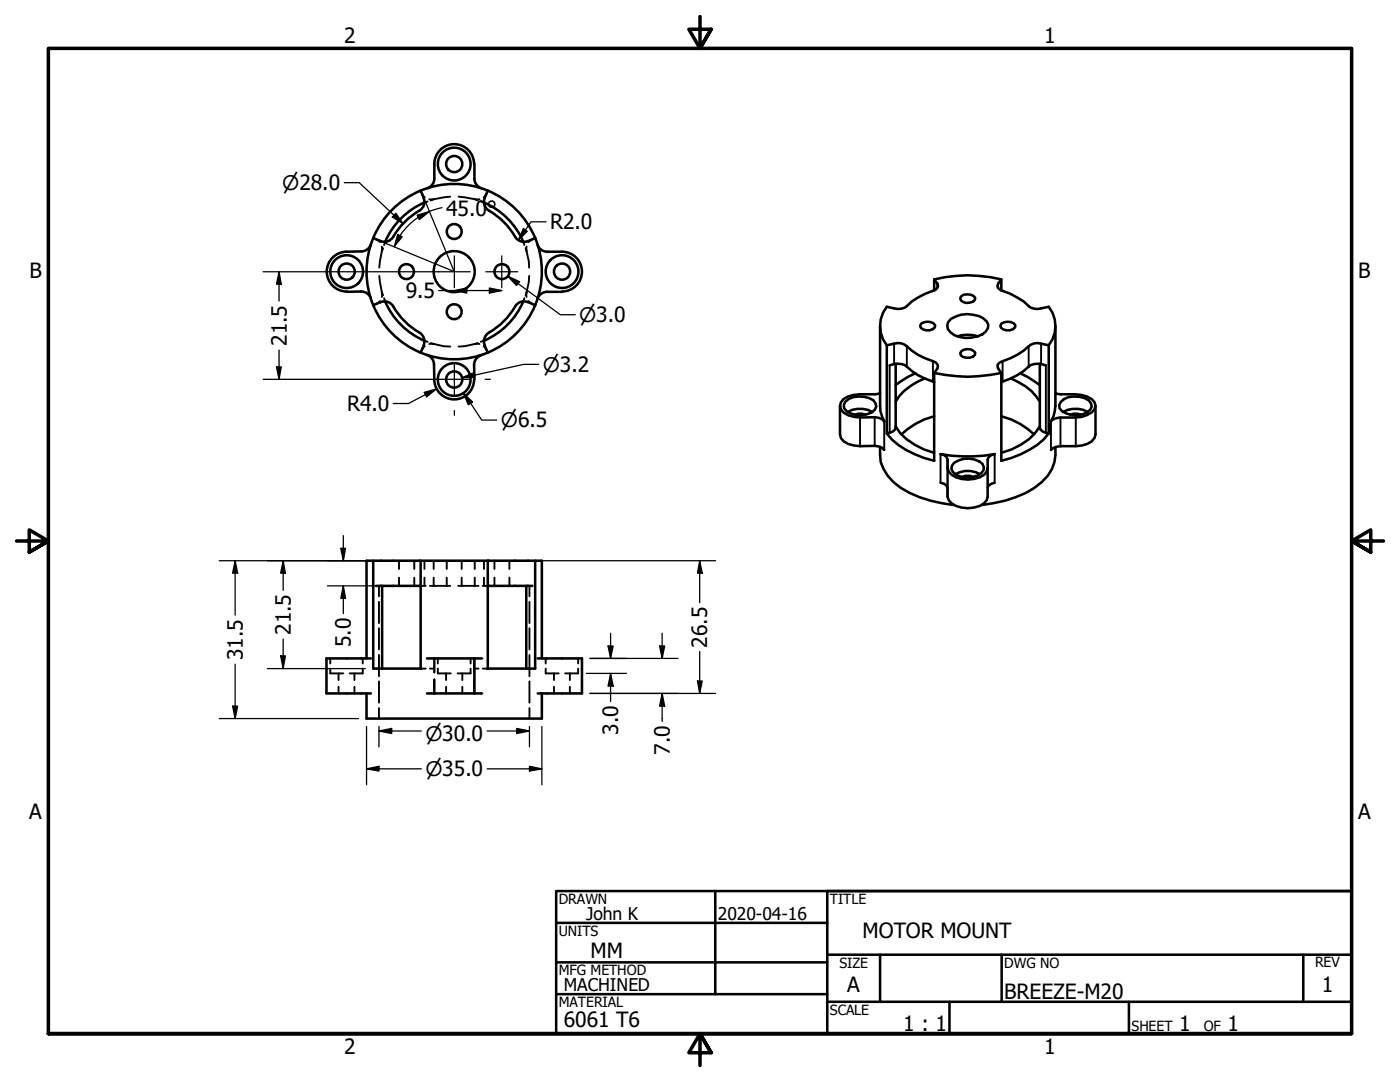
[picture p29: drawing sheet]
<svg xmlns="http://www.w3.org/2000/svg" width="279mm" height="216mm" viewBox="0 0 279 216" stroke-linecap="round" stroke-linejoin="round" font-family="sans-serif">
<defs><g id="words">
<g font-size="4.2">
<text x="68.7" y="8.6">2</text>
<text x="208.4" y="8.6">1</text>
<text x="89" y="43.2">45.0°</text>
<text x="109.8" y="45.8">R2.0</text>
<text x="5.9" y="55.5">B</text>
<text x="81" y="59.5">9.5</text>
<text x="271.1" y="55.5">B</text>
<text x="57.2" y="69" transform="rotate(-90 57.2 69)">21.5</text>
<text x="69.3" y="82">R4.0</text>
<text x="48.5" y="131.7" transform="rotate(-90 48.5 131.7)">31.5</text>
<text x="58" y="126.7" transform="rotate(-90 58 126.7)">21.5</text>
<text x="70" y="129.1" transform="rotate(-90 70 129.1)">5.0</text>
<text x="141.2" y="129.2" transform="rotate(-90 141.2 129.2)">26.5</text>
<text x="123.4" y="146.6" transform="rotate(-90 123.4 146.6)">3.0</text>
<text x="133.7" y="150.6" transform="rotate(-90 133.7 150.6)">7.0</text>
<text x="5.8" y="163.4">A</text>
<text x="271" y="163.4">A</text>
<text x="117.9" y="191.1">MM</text>
<text x="172.1" y="187.2">MOTOR MOUNT</text>
<text x="169.1" y="198">A</text>
<text x="263.8" y="198">1</text>
<text x="200.4" y="199.3">BREEZE-M20</text>
<text x="112.5" y="204.9">6061 T6</text>
<text x="180.3" y="205.7">1 : 1</text>
<text x="235.3" y="205.7">1</text>
<text x="245" y="205.7">1</text>
<text x="68.7" y="210.3">2</text>
<text x="208.4" y="210.3">1</text>
</g>
<g font-size="4">
<text x="56.3" y="37.9">⌀28.0</text>
<text x="115.6" y="64.3">⌀3.0</text>
<text x="108.3" y="74.2">⌀3.2</text>
<text x="99.9" y="85.3">⌀6.5</text>
<text x="84.9" y="148">⌀30.0</text>
<text x="84.9" y="154.9">⌀35.0</text>
</g>
<g font-size="3.5">
<text x="117" y="183.6">John K</text>
<text x="143.3" y="183.6">2020-04-16</text>
<text x="112.5" y="197.7">MACHINED</text>
</g>
<g font-size="2.8">
<text x="111.5" y="180.3">DRAWN</text>
<text x="165.6" y="180.3">TITLE</text>
<text x="111.5" y="186.8">UNITS</text>
<text x="111.5" y="194.6">MFG METHOD</text>
<text x="167.5" y="193.1">SIZE</text>
<text x="200.4" y="193.1">DWG NO</text>
<text x="262.4" y="193">REV</text>
<text x="111.5" y="200.9">MATERIAL</text>
<text x="165.6" y="202.5">SCALE</text>
<text x="225.8" y="205.7">SHEET</text>
<text x="240.2" y="205.7">OF</text>
</g>
</g></defs>
<!-- layer: Hidden (ANSI) -->
<g fill="none" stroke="#000" stroke-width=".38">
<path d="M84.2 38.6l.6 .8M85.7 39.8h.9M86.6 39.8l-.6 .2M89.9 39.2l-3.3 .6M91.5 39.2l3.2 .6M94.7 39.8h1M94.7 39.8l.6 .2M97.1 38.6l-.6 .8M75.1 47.8l.7 .5M75.7 55.1l.5 3.2M76.2 50.2l-.5 3.2M76.2 49.2v1"/>
<path d="M76.2 58.3v.9M76.2 58.3l.3 .6M76.5 49.5l-.3 .7M76.6 59.5l.3 .6M76.9 48.3l-.3 .6M85.3 40.2l-.6 .2M95.9 40.2l.7 .2M104.5 48.3l.1 .6M104.6 59.5l-.1 .6M104.9 49.5l.2 .7M105.1 50.2l.4 1.9 .1 1.3M105.1 58.3v.9"/>
<path d="M105.1 49.2v1M105.1 58.3l-.2 .6M105.6 55.1l-.1 1.2-.4 2M106.2 47.8l-.7 .5M75.8 60.1l-.7 .5M84.7 68l.6 .2M84.8 69.1l-.6 .7M85.7 68.6h.9M86 68.5l.6 .1M86.6 68.6l2 .5 1.3 .1M94.7 68.6l-2 .5-1.2 .1M94.7 68.6h1"/>
<path d="M95.3 68.5l-.6 .1M96.5 69.1l.6 .7M96.6 68l-.7 .2M105.5 60.1l.7 .5M75.6 116.9v2.1M79.6 111.9v1.6M79.6 115.3v1.6M82.7 111.9v1.6M82.7 115.3v1.6M83.9 116.9h.1M84.1 116.9h.9M84.7 111.9v1.6"/>
<path d="M84.7 115.3v1.6M85.8 116.9h4.1M86.6 111.9v1.6M86.6 115.3v1.6M89.2 111.9v1.6M89.2 115.3v1.6M91.4 116.9h4.1M92.1 111.9v1.6M92.1 115.3v1.6M94.7 111.9v1.6M94.7 115.3v1.6M96.3 116.9h.9"/>
<path d="M96.6 111.9v1.6M96.6 115.3v1.6M97.3 116.9h.1M98.7 111.9v1.6M98.7 115.3v1.6M101.7 111.9v1.6M101.7 115.3v1.6M105.7 116.9v2.1M65.9 133.4v1h2.6M65.9 131.4v1M67.6 134.4v1.3M67.6 137v1.4"/>
<path d="M70.7 134.4v1.3M70.7 137v1.4M72.4 133.4v1h-2.6M72.4 131.4v1M74 131.4h.1M74 138.4h.1M75.6 120.1v4.2M75.6 125.3v4.3M75.6 130.7v4.2M75.6 136v4.2M83.9 133.4h.1M84.1 133.4h.9"/>
<path d="M85.8 133.4h.8M86.7 135.6v2.8v-2.8M86.7 131.4v2.8M87.4 133.4v1h2.6M87.4 131.4v1M89 134.4v1.3M89 137v1.4M92.3 134.4v1.3M92.3 137v1.4M93.9 133.4v1h-2.6M93.9 131.4v1M94.6 131.4v2.8"/>
<path d="M94.6 135.6v2.8M94.7 133.4h.8M96.3 133.4h.9M97.3 133.4h.1M105.7 120.1v4.2M105.7 125.3v4.3M105.7 130.7v4.2M105.7 136v4.2M108.9 133.4v1h2.6M108.9 131.4v1M110.6 134.4v1.3M110.6 137v1.4"/>
<path d="M113.7 134.4v1.3M113.7 137v1.4M115.4 133.4v1h-2.6M115.4 131.4v1M75.6 141.3v2.1M105.7 141.3v2.1"/>
</g>
<g fill="#000">
<circle cx="96" cy="131.4" r=".19"/>
<circle cx="96" cy="138.4" r=".19"/>
<circle cx="96.1" cy="131.4" r=".19"/>
<circle cx="96.1" cy="138.4" r=".19"/>
</g>
<!-- layer: Visible (ANSI) -->
<g fill="none" stroke="#000" stroke-width=".51">
<path d="M83.9 38l.7 1.6M84 38a17.5 17.5 0 0 0-9.5 9.5M84 38a17.5 17.5 0 0 1 13.3 0M84.6 39.5a2.23 2.23 0 0 1-1.6 3 15.2 15.2 0 0 0-4.8 5.1 2 2 0 0 1-2.2 .5M94.6 32.7a4 4 0 0 0-4-3.9 4 4 0 0 0-3.9 4v2.8a2 2 0 0 1-1.4 2M94.7 32.7v3a2 2 0 0 0 1.4 1.9M96.7 39.5a2.24 2.24 0 0 0 1.6 3 15.2 15.2 0 0 1 4.8 5.1 2 2 0 0 0 2.2 .5M97.3 38a17.5 17.5 0 0 1 9.5 9.5M97.3 38l-.6 1.6M69.1 50.2a4 4 0 0 0-3.9 4 4 4 0 0 0 4 4M69.2 58.2h2.9a2 2 0 0 1 1.9 1.4M74 48.8a2 2 0 0 1-1.9 1.4h-3"/>
<path d="M74.5 47.5a17.5 17.5 0 0 0 9.4 22.9M74.5 47.5l1.5 .6M84.7 40.4a15 15 0 0 0-7.8 7.9M96.6 40.4a15 15 0 0 1 7.8 7.9M106.8 47.5l-1.5 .6M106.8 47.5a17.5 17.5 0 0 1 0 13.4M107.3 48.8a2 2 0 0 0 1.9 1.4h2.9a4 4 0 0 1 4 4 4 4 0 0 1-3.9 4M112.2 58.2h-3a2 2 0 0 0-1.9 1.4M186.4 58v-2.2l.7 .8 .1 .4-.4 .8a15.7 15.7 0 0 0-6.3 3.6 4.8 4.8 0 0 1-3.5-.2 6.2 6.2 0 0 0 0 7.7M186.4 55.8a27.6 27.6 0 0 1 13.4 0M191.8 59.1a2.13 2.13 0 0 1 2.8 .3v.4a2.04 2.04 0 0 1-2.8 .1l-.2-.4zM199.8 58v-2.2l-.6 .8-.1 .4v.4l.4 .4a17 17 0 0 1 6.2 3.6l1.4 .3 2.2-.5a6.2 6.2 0 0 1 0 7.7"/>
<path d="M74.5 60.9a3.1 3.1 0 0 1 3.3-.5l.7 .7M76.8 60.1a15 15 0 0 0 7.9 7.9M78.5 61.1a15.1 15.1 0 0 0 5.6 5.6 2 2 0 0 1 .5 2.2M83.9 70.4a17.5 17.5 0 0 0 13.4 0M84.6 68.9l-.7 1.5M85.2 70.8a2 2 0 0 1 1.4 1.9M86.6 72.7l.1 3.1M94.6 75.7a4 4 0 0 1-3.9 4 4 4 0 0 1-4-3.9M94.6 72.8l.1 2.9M96 70.9a2 2 0 0 0-1.4 1.9M96.7 68.9l.6 1.5M102.8 61.1a15.1 15.1 0 0 1-5.6 5.6 2 2 0 0 0-.5 2.2"/>
<path d="M102.8 61.1a2 2 0 0 1 2.5-.8l1.5 .6a17.5 17.5 0 0 1-9.5 9.5M104.4 60.1a15 15 0 0 1-7.8 7.9M175.6 65.1v15.9l.1 1 .8 2.1-.5-.5-.6-.2-.8-.2-3 .1a4.5 4.5 0 0 1-3.8-1.6 1.91 1.91 0 0 1 1.4-2.6 17.6 17.6 0 0 1 5.9-.5l.5-.1M177.5 72.9a3.6 3.6 0 0 1 4.5 1.1 17.2 17.2 0 0 0 4.4 2.3M178.8 72.6v12.7a1.75 1.75 0 0 1-1.8 1.2v-17.6l1.4-.3a2.56 2.56 0 0 1 2.6 .5 13.3 13.3 0 0 0 5.8 3.2l.4 .8-.1 .4-.7 .9v17.5a16.3 16.3 0 0 1-9.4-5.4M182.7 74.5l-1.5 .7-2.4 1.6M183.8 64.6a2.13 2.13 0 0 1 2.8 .3 1.36 1.36 0 0 1-1.8 1l-1-.5-.2-.4zM184.5 75.5a11.8 11.8 0 0 0-5.7 4.6M186.4 74.4a29.8 29.8 0 0 0 13.4 0M189.8 63.6a5.9 5.9 0 0 1 7.1 .5 1.73 1.73 0 0 1-.9 2.6 5.9 5.9 0 0 1-6.3-.4 1.63 1.63 0 0 1 .1-2.7zM191.1 67.1a6.9 6.9 0 0 1 4.1 0M191.8 70.1a2.02 2.02 0 0 1 2.8 .3 1.27 1.27 0 0 1-1.8 1l-.6-.2-.4-.3-.2-.4z"/>
<path d="M199.8 74.4v17.5a19.2 19.2 0 0 0 8.5-4.2l1-1.2M199.8 64.6a2.13 2.13 0 0 1 2.8 .3 1.36 1.36 0 0 1-1.7 1l-1.1-.5-.2-.4zM201.7 75.5a11.8 11.8 0 0 1 5.8 4.6M203.6 74.5l1.4 .7 2.5 1.6M207.5 72.6v12.7a1.75 1.75 0 0 0 1.8 1.2M208.7 72.9a3.6 3.6 0 0 0-4.4 1.1 17.2 17.2 0 0 1-4.5 2.3M209.3 68.9l-1.5-.3a2.49 2.49 0 0 0-2.5 .5 14.4 14.4 0 0 1-5.8 3.2l-.4 .4v.4l.1 .4 .6 .9M209.3 68.9v17.6M210.6 65.1v15.9l-.4 2.1-.5 1 .5-.4 .6-.3 .8-.1h3.1a4.8 4.8 0 0 0 3.7-1.6l.2-.7-.2-.7a4.7 4.7 0 0 0-3.8-1.6h-2.9l-1.1-.2M167.6 81v5.7a2.82 2.82 0 0 0 2.8 2.2l1.2 .1h3l1.4 .3 .5 .5M168.7 80.2a4.8 4.8 0 0 1 5.6-.3l.5 .6 .1 .7a3 3 0 0 1-3 1.7 3.9 3.9 0 0 1-3.4-1.4l-.1-.7zM169.2 82.2a4.9 4.9 0 0 1 4.9 0"/>
<path d="M170.6 82.7l.7-.2 1.4 .2M175.6 89.2a8.3 8.3 0 0 0 4.2 8.1 23.7 23.7 0 0 0 10.5 3.5M178.8 85.1a11.8 11.8 0 0 0 7.6 5.3M186.4 83.1a14.7 14.7 0 0 0-6.5 3.6M187.7 90.6a31.7 31.7 0 0 0 10.8 0l-.8 .3-.4 .3-.2 .5v1.6a2.67 2.67 0 0 1-2.7 2.3 5.2 5.2 0 0 1-5-1.5l-.3-.7v-1.7l-.2-.5-.5-.4zM190.4 92.3a4.6 4.6 0 0 1 5.7 .3l.2 .6a2.19 2.19 0 0 1-2.3 2 4 4 0 0 1-3.8-1l-.3-.7 .1-.6zM190.7 94.6a4.8 4.8 0 0 1 4.9 0M192 95.2l.7-.3h.8l.7 .3M197.1 93.4v5.7a2.86 2.86 0 0 1-2.7 2.2 5.2 5.2 0 0 1-5-1.5l-.3-.7v-1.7l-.2-.5-.5-.4-.7-.2M198.5 96.3l-1.1 .5-.3 .4M199.8 83.1a14.7 14.7 0 0 1 6.6 3.6M207.5 85.1a11.8 11.8 0 0 1-7.7 5.3"/>
<path d="M210.6 89.2a8.2 8.2 0 0 1-4.2 8.1 23.8 23.8 0 0 1-10.4 3.5M211.7 80.2a3.8 3.8 0 0 1 3.8-1l1 .2 .8 .5 .4 .6 .2 .7a3 3 0 0 1-3 1.7 4.1 4.1 0 0 1-3.4-1.4l-.1-.7zM212.2 82.2a4.9 4.9 0 0 1 4.9 0M213.6 82.7l.6-.2 1.5 .2M218.6 81v5.7a2.82 2.82 0 0 1-2.7 2.2l-4.3 .1-.8 .2-.6 .2-.5 .4M74.5 111.9h9.4v21.5h-9.4zM74.5 111.9h-1.3v19.5M75.1 116.9h8.8M76.3 116.9v16.5M83.9 111.9h22.9v21.5h-9.5v-21.5M97.3 116.9h8.9M105 116.9v16.5"/>
<path d="M106.8 111.9h1.3v19.5M73.2 138.4v5h34.9v-5M74 131.4h-8.8v7h8.8M85.2 131.4h9.5M94.7 131.4v7h-9.5M94.7 138.4h1.3M94.7 131.4h1.3M107.3 131.4h8.8v7h-8.8"/>
<circle cx="90.6" cy="32.7" r="1.62"/>
<circle cx="90.6" cy="32.7" r="3.3"/>
<circle cx="69.2" cy="54.2" r="1.62"/>
<circle cx="69.2" cy="54.2" r="3.3"/>
<circle cx="81.1" cy="54.2" r="1.49"/>
<circle cx="90.6" cy="54.2" r="4.1"/>
<circle cx="90.6" cy="46.2" r="1.49"/>
<circle cx="100.2" cy="54.2" r="1.49"/>
<circle cx="112.2" cy="54.2" r="3.3"/>
<circle cx="112.2" cy="54.2" r="1.62"/>
<circle cx="90.6" cy="75.7" r="3.3"/>
<circle cx="90.6" cy="62.2" r="1.49"/>
<circle cx="90.6" cy="75.7" r="1.62"/>
</g>
<!-- layer: Visible Narrow (ANSI) -->
<g fill="none" stroke="#000" stroke-width=".38">
<path d="M187.1 56.6v.9M199.2 56.6v.9M177.5 72.9v13.5M178.4 68.6v4M181 69.1v4.1M186.2 72.1v4M200.1 72.1v4M205.3 69.1v4.1M207.8 68.6v4M208.7 72.9v13.5M171.6 83.3v5.7M174.6 83.2v5.8"/>
<path d="M176.5 84.1v5.7M187.7 90.6v5.7M189.1 91.7v7.4M198.5 90.6v5.7M209.7 84.1v5.7M211.6 83.3v5.7M214.7 83.3v5.7"/>
</g>
<!-- layer: Border (ANSI) -->
<path d="M139.7 3.3v6.4l-2.2-3.9h4.4l-2.2 3.9 2.2-3.9M3.3 107.9h6.4l-3.9-2.2v4.5l3.9-2.3-3.9 2.3M276.1 107.9h-6.4l3.9-2.2v4.5l-3.9-2.3 3.9 2.3M9.7 206.2v-196.5h260v196.5h-260h260M141.9 210.1l-2.2-3.9 2.2 3.9h-4.4l2.2-3.9v6.4" fill="none" stroke="#000" stroke-width=".7"/>
<!-- layer: Title (ANSI) -->
<g fill="none" stroke="#000" stroke-width=".51">
<path d="M111 177.8h158.7v28.4h-158.7zM142.7 177.8v20.6M269.7 177.8h-104.6v28.4M111 184.1h54.1M111 192h54.1M111 198.4h54.1M165.1 190.5h104.6M165.1 199.9h104.6M175.6 190.5v9.4M189.5 199.9v6.3M199.9 190.5v9.4M225.3 199.9v6.3"/>
<path d="M260.1 190.5v9.4"/>
</g>
<!-- layer: Dimension (ANSI) -->
<g fill="none" stroke="#000" stroke-width=".25">
<path d="M68.7 36.4h3l8.8 8.2M52.5 54.2h35M55.7 54.2l.4 2.5h-.9zM55.7 54.2v5.9M76.7 48.5l13.7 5.6M79 42.5l1.5 2.1-2.2-1.3zM79.4 46.8l.9 .4-1.6 2zM79.8 47.1l-1.1 2.1M83.2 42.9l2.5-.7-2 1.6zM83.5 43.4l-2.3 1.9-1.4 1.7M84.9 40.3l5.7 13.7M87.6 58h12.5"/>
<path d="M88.2 41.4l-1 .3a12.6 12.6 0 0 0-3.7 1.7M90.7 58l2.5-.5v1zM97.7 57.5l2.4 .5-2.4 .5zM101.3 55.1l2.4 1.1-.6 .8zM101.3 55.1l10.5 7.7h3M104.5 45.6l.7 .6-1.8 1.7zM109 44.3h-3l-2.6 3.6M52.5 75.7h35M55.2 73.2h.9l-.4 2.5zM55.7 69.8v5.9M84.6 78.3l2.5-.7-1.9 1.6zM87.1 77.6l-5.6 2.9h-3"/>
<path d="M92.2 75.4l2.4-1 .1 .9zM92.5 78.4l1.8 1.8-.8 .6zM92.5 78.4l3.6 5.4h3M107.5 72.7h-3l-12.3 2.7M43.8 111.9h34.2M46.9 111.9l.5 2.5h-1zM46.9 111.9v10.8M56.5 111.9l.5 2.5h-1zM56.5 111.9v5.9M65.3 116.9h11.6M68 109.4h1l-.5 2.5zM68.5 116.9l.5 2.5h-1z"/>
<path d="M68.5 106.9v5M68.5 116.9v5.5M104.4 111.9h38.4M139.6 111.9l.5 2.5h-.9zM139.6 111.9v8.4M46.9 132.5v10.9M53.3 133.4h19.6M56 130.9h1l-.5 2.5zM56.5 127.5v5.9M117 134.4h8M117.7 131.4h17.6M117.7 138.4h25.1"/>
<path d="M121.3 128.9h1.1l-.5 2.5zM121.9 134.4l.5 2.5h-1.1zM121.9 126.4v5M121.9 134.4v5.6M131.6 128.9h1.1l-.6 2.5zM132.1 138.4l.6 2.5h-1.1zM132.1 126.4v5M132.1 138.4v5.6M139.2 135.9h.9l-.5 2.5zM139.6 130v8.4M43.8 143.4h27.8M46.4 140.9h1l-.5 2.5z"/>
<path d="M73.2 153.4l2.4-.5v1zM73.2 153.4h10.9M73.2 145v11.6M75.6 145.9l2.6-.5v1zM75.6 145.9h8.5M75.6 145v4M97.2 153.4h10.9M97.2 145.9h8.5M103.1 145.4l2.6 .5-2.6 .5zM105.7 152.9l2.4 .5-2.4 .5zM105.7 145v4M108.1 145v11.6"/>
</g>
<g fill="#000">
<path d="M55.7 54.2l.4 2.5h-.9z" fill-rule="evenodd"/>
<path d="M79 42.5l1.5 2.1-2.2-1.3z" fill-rule="evenodd"/>
<path d="M79.4 46.8l.9 .4-1.6 2z" fill-rule="evenodd"/>
<path d="M83.2 42.9l2.5-.7-2 1.6z" fill-rule="evenodd"/>
<path d="M90.7 58l2.5-.5v1z" fill-rule="evenodd"/>
<path d="M97.7 57.5l2.4 .5-2.4 .5z" fill-rule="evenodd"/>
<path d="M101.3 55.1l2.4 1.1-.6 .8z" fill-rule="evenodd"/>
<path d="M104.5 45.6l.7 .6-1.8 1.7z" fill-rule="evenodd"/>
<path d="M55.2 73.2h.9l-.4 2.5z" fill-rule="evenodd"/>
<path d="M84.6 78.3l2.5-.7-1.9 1.6z" fill-rule="evenodd"/>
<path d="M92.2 75.4l2.4-1 .1 .9z" fill-rule="evenodd"/>
<path d="M92.5 78.4l1.8 1.8-.8 .6z" fill-rule="evenodd"/>
<path d="M46.9 111.9l.5 2.5h-1z" fill-rule="evenodd"/>
<path d="M56.5 111.9l.5 2.5h-1z" fill-rule="evenodd"/>
<path d="M68 109.4h1l-.5 2.5z" fill-rule="evenodd"/>
<path d="M68.5 116.9l.5 2.5h-1z" fill-rule="evenodd"/>
<path d="M139.6 111.9l.5 2.5h-.9z" fill-rule="evenodd"/>
<path d="M56 130.9h1l-.5 2.5z" fill-rule="evenodd"/>
<path d="M121.3 128.9h1.1l-.5 2.5z" fill-rule="evenodd"/>
<path d="M121.9 134.4l.5 2.5h-1.1z" fill-rule="evenodd"/>
<path d="M131.6 128.9h1.1l-.6 2.5z" fill-rule="evenodd"/>
<path d="M139.2 135.9h.9l-.5 2.5z" fill-rule="evenodd"/>
<path d="M46.4 140.9h1l-.5 2.5z" fill-rule="evenodd"/>
<path d="M73.2 153.4l2.4-.5v1z" fill-rule="evenodd"/>
<path d="M75.6 145.9l2.6-.5v1z" fill-rule="evenodd"/>
<path d="M103.1 145.4l2.6 .5-2.6 .5z" fill-rule="evenodd"/>
<path d="M105.7 152.9l2.4 .5-2.4 .5z" fill-rule="evenodd"/>
<path d="M132.1 138.4l.6 2.5h-1.1z" fill-rule="evenodd"/>
</g>
<!-- layer: Center Mark (ANSI) -->
<path d="M87.5 54.2h6.4M90.7 51.1v6.3M97 54.2h6.3M100.1 51.1v6.3M90.7 72.5v3.2h-3.2M93.9 75.7h-3.2v3.2M96.8 75.7h1.1M90.7 81.9v1" fill="none" stroke="#000" stroke-width=".25"/>
<use href="#words"/>
</svg>
